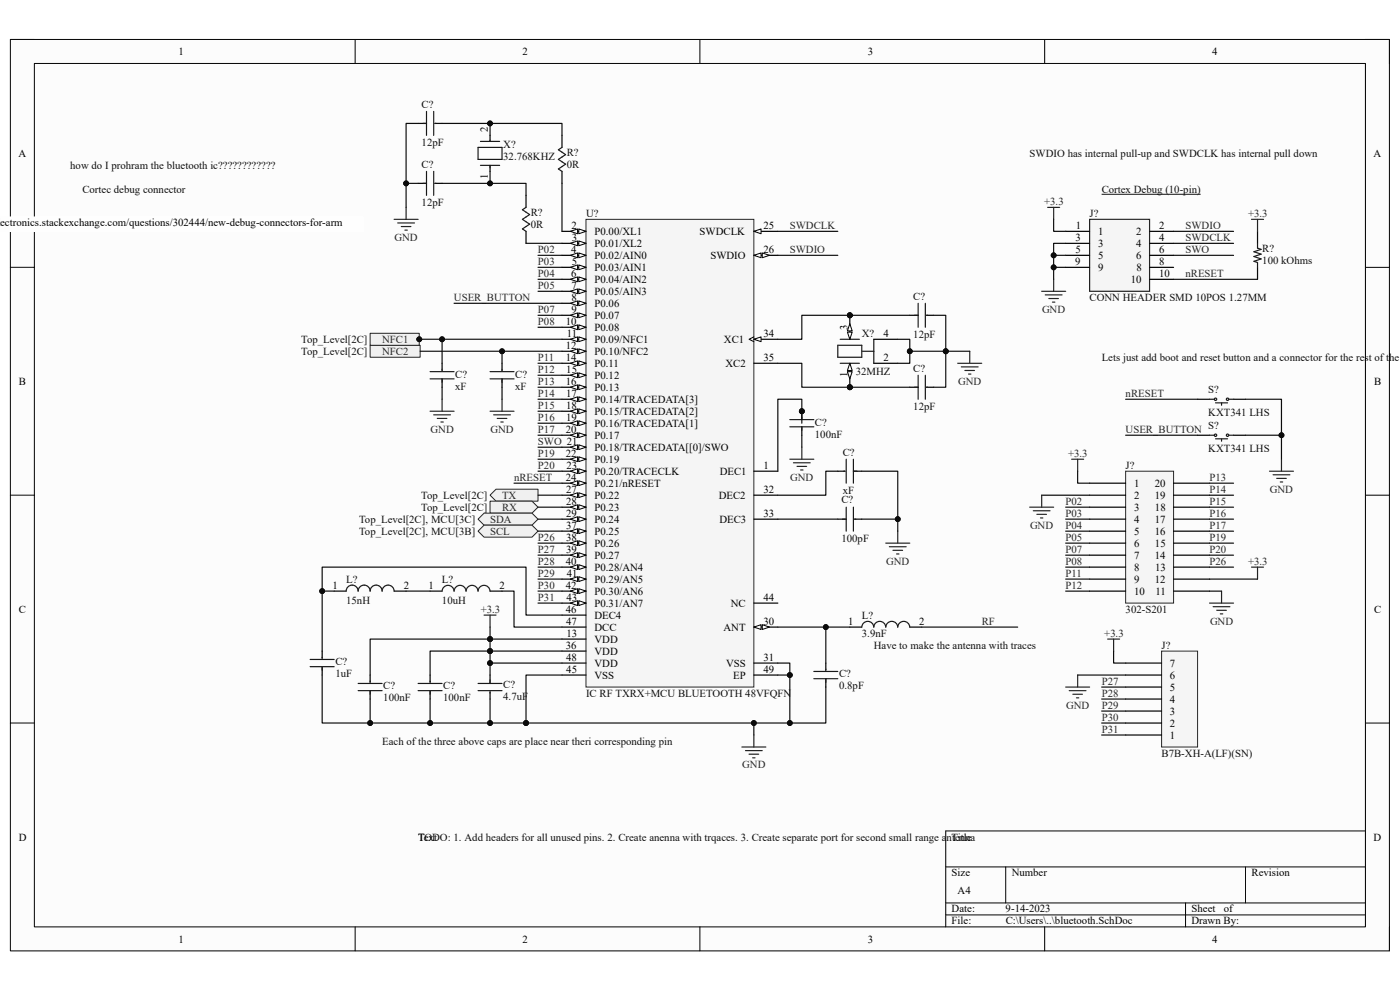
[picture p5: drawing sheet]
<svg xmlns="http://www.w3.org/2000/svg" width="297mm" height="210mm" viewBox="0 0 297 210" stroke-linecap="round" stroke-linejoin="round" font-family="sans-serif">
<defs><g id="words">
<g font-size="2.3">
<text x="37.9" y="11.7">1</text>
<text x="110.9" y="11.7">2</text>
<text x="184.1" y="11.7">3</text>
<text x="257.1" y="11.7">4</text>
<text x="103.5" y="27.9" transform="rotate(-90 103.5 27.9)">2</text>
<text x="3.9" y="33.3">A</text>
<text x="291.4" y="33.3">A</text>
<text x="103.5" y="38" transform="rotate(-90 103.5 38)">1</text>
<text x="-.6" y="48">lectronics.stackexchange.com/questions/302444/new-debug-connectors-for-arm</text>
<text x="121.2" y="53.6">4</text>
<text x="121.2" y="48.6">2</text>
<text x="121.3" y="51.1">3</text>
<text x="126.1" y="49.8">P0.00/XL1</text>
<text x="126.1" y="52.4">P0.01/XL2</text>
<text x="148.4" y="49.8">SWDCLK</text>
<text x="162" y="53.6">26</text>
<text x="162" y="48.6">25</text>
<text x="228.1" y="53.6">5</text>
<text x="228.2" y="51.1">3</text>
<text x="228.3" y="48.6">1</text>
<text x="233" y="49.8">1</text>
<text x="233" y="52.4">3</text>
<text x="241" y="49.8">2</text>
<text x="241" y="52.4">4</text>
<text x="245.9" y="48.6">2</text>
<text x="245.9" y="51.1">4</text>
<text x="245.9" y="53.6">6</text>
<text x="121.2" y="58.7">6</text>
<text x="121.3" y="56.2">5</text>
<text x="126.1" y="54.9">P0.02/AIN0</text>
<text x="126.1" y="57.4">P0.03/AIN1</text>
<text x="126.1" y="60">P0.04/AIN2</text>
<text x="150.7" y="54.9">SWDIO</text>
<text x="228.1" y="56.2">9</text>
<text x="233" y="54.9">5</text>
<text x="233" y="57.4">9</text>
<text x="239.9" y="60">10</text>
<text x="241" y="54.9">6</text>
<text x="241.1" y="57.4">8</text>
<text x="245.9" y="56.2">8</text>
<text x="245.9" y="58.7">10</text>
<text x="121.2" y="61.3">7</text>
<text x="121.2" y="63.8">8</text>
<text x="126.1" y="62.6">P0.05/AIN3</text>
<text x="126.1" y="65.1">P0.06</text>
<text x="120.1" y="68.9">10</text>
<text x="120.3" y="71.5">11</text>
<text x="121.2" y="66.4">9</text>
<text x="126.1" y="67.6">P0.07</text>
<text x="126.1" y="70.2">P0.08</text>
<text x="162" y="71.5">34</text>
<text x="179.8" y="69.9" transform="rotate(-90 179.8 69.9)">3</text>
<text x="187.4" y="71.5">4</text>
<text x="120.1" y="74">12</text>
<text x="120.1" y="76.5">14</text>
<text x="126.1" y="72.7">P0.09/NFC1</text>
<text x="126.1" y="75.3">P0.10/NFC2</text>
<text x="126.1" y="77.8">P0.11</text>
<text x="153.6" y="72.7">XC1</text>
<text x="153.9" y="77.8">XC2</text>
<text x="162" y="76.5">35</text>
<text x="187.4" y="76.5">2</text>
<text x="4" y="81.6">B</text>
<text x="120.1" y="81.6">16</text>
<text x="120.1" y="79.1">15</text>
<text x="126.1" y="80.3">P0.12</text>
<text x="126.1" y="82.9">P0.13</text>
<text x="179.8" y="80" transform="rotate(-90 179.8 80)">1</text>
<text x="291.5" y="81.6">B</text>
<text x="120.1" y="86.7">18</text>
<text x="120.1" y="84.2">17</text>
<text x="120.1" y="89.3">19</text>
<text x="126.1" y="88">P0.15/TRACEDATA[2]</text>
<text x="126.1" y="85.4">P0.14/TRACEDATA[3]</text>
<text x="120.1" y="91.8">20</text>
<text x="126.1" y="90.6">P0.16/TRACEDATA[1]</text>
<text x="126.1" y="93.1">P0.17</text>
<text x="126.1" y="95.6">P0.18/TRACEDATA[[0]/SWO</text>
<text x="120.1" y="96.9">22</text>
<text x="120.1" y="102">24</text>
<text x="120.2" y="99.4">23</text>
<text x="126.1" y="98.2">P0.19</text>
<text x="126.1" y="100.7">P0.20/TRACECLK</text>
<text x="152.7" y="100.7">DEC1</text>
<text x="162" y="99.4">1</text>
<text x="120.1" y="104.5">27</text>
<text x="120.1" y="107.1">28</text>
<text x="126.1" y="103.3">P0.21/nRESET</text>
<text x="126.1" y="105.8">P0.22</text>
<text x="152.5" y="105.8">DEC2</text>
<text x="162" y="104.5">32</text>
<text x="240.6" y="103.3">1</text>
<text x="240.6" y="105.8">2</text>
<text x="245" y="103.3">20</text>
<text x="245" y="105.8">19</text>
<text x="120.1" y="109.6">29</text>
<text x="120.1" y="112.1">37</text>
<text x="126.1" y="108.3">P0.23</text>
<text x="126.1" y="110.9">P0.24</text>
<text x="126.1" y="113.4">P0.25</text>
<text x="152.6" y="110.9">DEC3</text>
<text x="162" y="109.6">33</text>
<text x="240.6" y="108.3">3</text>
<text x="240.6" y="110.9">4</text>
<text x="240.6" y="113.4">5</text>
<text x="245" y="110.9">17</text>
<text x="245" y="113.4">16</text>
<text x="245" y="108.3">18</text>
<text x="120.1" y="119.8">40</text>
<text x="120.1" y="114.7">38</text>
<text x="120.1" y="117.3">39</text>
<text x="126.1" y="116">P0.26</text>
<text x="126.1" y="118.5">P0.27</text>
<text x="240.6" y="116">6</text>
<text x="240.6" y="118.5">7</text>
<text x="245" y="118.5">14</text>
<text x="245" y="116">15</text>
<text x="70.5" y="124.9">1</text>
<text x="85.6" y="124.9">2</text>
<text x="90.9" y="124.9">1</text>
<text x="106" y="124.9">2</text>
<text x="120.1" y="124.9">42</text>
<text x="120.3" y="122.3">41</text>
<text x="126.1" y="121.1">P0.28/AN4</text>
<text x="126.1" y="123.6">P0.29/AN5</text>
<text x="240.6" y="121.1">8</text>
<text x="240.6" y="123.6">9</text>
<text x="245" y="123.6">12</text>
<text x="245.1" y="121.1">13</text>
<text x="4" y="130">C</text>
<text x="120.1" y="130">46</text>
<text x="120.2" y="127.4">43</text>
<text x="126.1" y="126.2">P0.30/AN6</text>
<text x="126.1" y="128.7">P0.31/AN7</text>
<text x="126.1" y="131.2">DEC4</text>
<text x="155" y="128.7">NC</text>
<text x="162" y="127.4">44</text>
<text x="240.6" y="126.2">10</text>
<text x="245.2" y="126.2">11</text>
<text x="291.5" y="130">C</text>
<text x="120.1" y="137.6">36</text>
<text x="120.1" y="132.5">47</text>
<text x="120.2" y="135">13</text>
<text x="126.1" y="133.8">DCC</text>
<text x="126.1" y="136.3">VDD</text>
<text x="153.5" y="133.8">ANT</text>
<text x="162" y="132.5">30</text>
<text x="179.9" y="132.5">1</text>
<text x="195" y="132.5">2</text>
<text x="120.1" y="140.1">48</text>
<text x="120.1" y="142.7">45</text>
<text x="126.1" y="141.4">VDD</text>
<text x="126.1" y="144">VSS</text>
<text x="126.1" y="138.9">VDD</text>
<text x="154.1" y="141.4">VSS</text>
<text x="155.5" y="144">EP</text>
<text x="162" y="140.1">31</text>
<text x="162" y="142.7">49</text>
<text x="248.2" y="144">6</text>
<text x="248.2" y="141.4">7</text>
<text x="248.2" y="149.1">4</text>
<text x="248.2" y="146.5">5</text>
<text x="248.2" y="154.1">2</text>
<text x="248.2" y="151.6">3</text>
<text x="248.2" y="156.7">1</text>
<text x="4" y="178.3">D</text>
<text x="201.9" y="178.3">Title</text>
<text x="291.4" y="178.3">D</text>
<text x="201.9" y="185.9">Size</text>
<text x="214.6" y="185.9">Number</text>
<text x="265.5" y="185.9">Revision</text>
<text x="203.2" y="189.7">A4</text>
<text x="201.9" y="193.5">Date:</text>
<text x="201.9" y="196.1">File:</text>
<text x="213.3" y="193.5">9-14-2023</text>
<text x="213.4" y="196.1">C:\Users\..\bluetooth.SchDoc</text>
<text x="252.8" y="196.1">Drawn By:</text>
<text x="252.8" y="193.5">Sheet</text>
<text x="259.6" y="193.5">of</text>
<text x="37.9" y="199.9">1</text>
<text x="110.9" y="199.9">2</text>
<text x="184.1" y="199.9">3</text>
<text x="257.1" y="199.9">4</text>
</g>
<g font-size="2.3" fill="#0e0e0e">
<text x="89.5" y="22.9">C?</text>
<text x="14.9" y="35.9">how do I prohram the bluetooth ic????????????</text>
<text x="89.5" y="35.6">C?</text>
<text x="89.5" y="31">12pF</text>
<text x="106.8" y="34">32.768KHZ</text>
<text x="106.8" y="31.5">X?</text>
<text x="120.2" y="35.6">0R</text>
<text x="120.2" y="33">R?</text>
<text x="218.4" y="33.3">SWDIO has internal pull-up and SWDCLK has internal pull down</text>
<text x="17.5" y="40.9">Cortec debug connector</text>
<text x="233.7" y="40.9">Cortex Debug (10-pin)</text>
<text x="89.5" y="43.7">12pF</text>
<text x="112.6" y="45.8">R?</text>
<text x="124.3" y="46">U?</text>
<text x="231.1" y="46">J?</text>
<text x="112.6" y="48.3">0R</text>
<text x="267.8" y="53.4">R?</text>
<text x="267.8" y="55.9">100 kOhms</text>
<text x="193.8" y="63.6">C?</text>
<text x="231.1" y="63.8">CONN HEADER SMD 10POS 1.27MM</text>
<text x="182.8" y="71.5">X?</text>
<text x="193.8" y="71.7">12pF</text>
<text x="63.9" y="75.3">Top_Level[2C]</text>
<text x="63.9" y="72.7">Top_Level[2C]</text>
<text x="233.7" y="76.5">Lets just add boot and reset button and a connector for the rest of the p</text>
<text x="96.6" y="82.6">xF</text>
<text x="96.6" y="80.1">C?</text>
<text x="109.3" y="82.6">xF</text>
<text x="109.3" y="80.1">C?</text>
<text x="181.6" y="79.6">32MHZ</text>
<text x="193.8" y="78.8">C?</text>
<text x="256.3" y="83.4">S?</text>
<text x="193.8" y="87">12pF</text>
<text x="256.3" y="88.3">KXT341 LHS</text>
<text x="172.9" y="92.8">100nF</text>
<text x="172.9" y="90.3">C?</text>
<text x="256.3" y="91.1">S?</text>
<text x="256.3" y="95.9">KXT341 LHS</text>
<text x="178.8" y="96.6">C?</text>
<text x="238.8" y="99.4">J?</text>
<text x="89.4" y="105.8">Top_Level[2C]</text>
<text x="178.5" y="106.8">C?</text>
<text x="178.8" y="104.8">xF</text>
<text x="76.2" y="110.9">Top_Level[2C], MCU[3C]</text>
<text x="76.2" y="113.4">Top_Level[2C], MCU[3B]</text>
<text x="89.4" y="108.3">Top_Level[2C]</text>
<text x="178.5" y="114.9">100pF</text>
<text x="73.4" y="123.6">L?</text>
<text x="93.8" y="123.7">L?</text>
<text x="73.4" y="128.2">15nH</text>
<text x="93.8" y="128.2">10uH</text>
<text x="182.8" y="131.3">L?</text>
<text x="238.8" y="130">302-S201</text>
<text x="182.8" y="135">3.9nF</text>
<text x="185.4" y="137.6">Have to make the antenna with traces</text>
<text x="246.4" y="137.6">J?</text>
<text x="71.2" y="143.7">1uF</text>
<text x="71.2" y="141.1">C?</text>
<text x="178" y="143.7">C?</text>
<text x="81.3" y="148.8">100nF</text>
<text x="81.3" y="146.3">C?</text>
<text x="94" y="148.8">100nF</text>
<text x="94" y="146.3">C?</text>
<text x="106.8" y="148.5">4.7uF</text>
<text x="106.8" y="146">C?</text>
<text x="124.3" y="147.8">IC RF TXRX+MCU BLUETOOTH 48VFQFN</text>
<text x="178" y="146.3">0.8pF</text>
<text x="81.1" y="157.9">Each of the three above caps are place near theri corresponding pin</text>
<text x="246.4" y="160.5">B7B-XH-A(LF)(SN)</text>
<text x="88.7" y="178.3">Text</text>
<text x="90" y="178.3">ODO: 1. Add headers for all unused pins. 2. Create anenna with trqaces. 3. Create separate port for second small range antenna</text>
</g>
<g font-size="2.3" fill="#262626">
<text x="221.5" y="43.5">+3.3</text>
<text x="264.8" y="46">+3.3</text>
<text x="83.7" y="51.1">GND</text>
<text x="114.1" y="53.6">P02</text>
<text x="167.6" y="48.6">SWDCLK</text>
<text x="167.6" y="53.6">SWDIO</text>
<text x="251.5" y="48.6">SWDIO</text>
<text x="251.5" y="51.1">SWDCLK</text>
<text x="251.5" y="53.6">SWO</text>
<text x="114.1" y="56.2">P03</text>
<text x="114.1" y="58.7">P04</text>
<text x="251.5" y="58.7">nRESET</text>
<text x="96.3" y="63.8">USER_BUTTON</text>
<text x="114.1" y="61.3">P05</text>
<text x="114.1" y="66.4">P07</text>
<text x="114.1" y="68.9">P08</text>
<text x="221.1" y="66.4">GND</text>
<text x="81.1" y="75.3">NFC2</text>
<text x="81.1" y="72.7">NFC1</text>
<text x="114.1" y="76.5">P11</text>
<text x="114.1" y="79.1">P12</text>
<text x="114.1" y="81.6">P13</text>
<text x="203.3" y="81.6">GND</text>
<text x="114.1" y="84.2">P14</text>
<text x="114.1" y="86.7">P15</text>
<text x="114.1" y="89.3">P16</text>
<text x="238.8" y="84.2">nRESET</text>
<text x="91.4" y="91.8">GND</text>
<text x="104.1" y="91.8">GND</text>
<text x="114.1" y="94.4">SWO 21</text>
<text x="114.1" y="91.8">P17</text>
<text x="238.8" y="91.8">USER_BUTTON</text>
<text x="109.1" y="102">nRESET</text>
<text x="114.1" y="96.9">P19</text>
<text x="114.1" y="99.4">P20</text>
<text x="167.6" y="102">GND</text>
<text x="226.6" y="96.9">+3.3</text>
<text x="256.6" y="102">P13</text>
<text x="106.5" y="105.8">TX</text>
<text x="226.1" y="107.1">P02</text>
<text x="256.6" y="104.5">P14</text>
<text x="256.6" y="107.1">P15</text>
<text x="269.4" y="104.5">GND</text>
<text x="104" y="110.9">SDA</text>
<text x="104" y="113.4">SCL</text>
<text x="106.5" y="108.3">RX</text>
<text x="218.5" y="112.1">GND</text>
<text x="226.1" y="109.6">P03</text>
<text x="226.1" y="112.1">P04</text>
<text x="256.6" y="109.6">P16</text>
<text x="256.6" y="112.1">P17</text>
<text x="114.1" y="114.7">P26</text>
<text x="114.1" y="117.3">P27</text>
<text x="114.1" y="119.8">P28</text>
<text x="188" y="119.8">GND</text>
<text x="226.1" y="114.7">P05</text>
<text x="226.1" y="117.3">P07</text>
<text x="226.1" y="119.8">P08</text>
<text x="256.6" y="114.7">P19</text>
<text x="256.6" y="117.3">P20</text>
<text x="256.6" y="119.8">P26</text>
<text x="264.8" y="119.8">+3.3</text>
<text x="114.1" y="122.3">P29</text>
<text x="114.1" y="124.9">P30</text>
<text x="226.1" y="122.3">P11</text>
<text x="226.1" y="124.9">P12</text>
<text x="102" y="130">+3.3</text>
<text x="114.1" y="127.4">P31</text>
<text x="208.3" y="132.5">RF</text>
<text x="234.3" y="135">+3.3</text>
<text x="256.7" y="132.5">GND</text>
<text x="233.7" y="145.2">P27</text>
<text x="233.7" y="147.8">P28</text>
<text x="226.2" y="150.3">GND</text>
<text x="233.7" y="150.3">P29</text>
<text x="233.7" y="152.9">P30</text>
<text x="233.7" y="155.4">P31</text>
<text x="157.5" y="163">GND</text>
</g>
</g></defs>
<path d="M2.2 8.4h292.6v193.3h-292.6z" fill-rule="evenodd" fill="#fcfcfc"/>
<path d="M2.2 8.4h292.6v193.3h-292.6z" fill="none" stroke="#000" stroke-width=".21"/>
<path d="M7.3 13.5h282.4v183.1h-282.4z" fill-rule="evenodd" fill="#fcfcfc"/>
<g fill="none" stroke="#000" stroke-width=".21">
<path d="M2.2 8.4h5.1M7.3 13.5h282.4v183.1h-282.4zM75.3 8.4v5.1M148.5 8.4v5.1M221.6 8.4v5.1M289.7 8.4h5.1v5.1M2.2 56.7h5.1M289.7 56.7h5.1M2.2 105h5.1M289.7 105.1h5.1M2.2 153.4h5.1M289.7 153.4h5.1"/>
<path d="M289.7 176.3h-89.1v20.3M75.3 196.6v5.1M148.5 196.6v5.1M200.6 183.9h89.1M200.6 191.5h89.1M200.6 194.1h89.1M213.4 183.9v7.6M221.6 196.6v5.1M251.5 191.5v5.1M264.2 183.9v7.6M294.8 196.6v5.1"/>
</g>
<path d="M124.3 46.5h35.6v99.2h-35.6z" fill-rule="evenodd" fill="#f5f5f5"/>
<path d="M124.3 46.5h35.6v99.2h-35.6z" fill="none" stroke="#262626" stroke-width=".21"/>
<path d="M119.2 87.2h5.1" fill="none" stroke="#000" stroke-width=".25"/>
<path d="M122.8 86.7l1.5 .5-1.5 .5z" fill="#fbfbfb"/>
<path d="M122.8 86.7l1.5 .5-1.5 .5z" fill="none" stroke="#000" stroke-width=".21"/>
<path d="M121 87.2l1.5-.5v1z" fill="#fbfbfb"/>
<path d="M121 87.2l1.5-.5v1z" fill="none" stroke="#000" stroke-width=".21"/>
<path d="M119.2 133h5.1M119.2 125.4h5.1" fill="none" stroke="#000" stroke-width=".25"/>
<path d="M122.8 124.9l1.5 .5-1.5 .5z" fill="#fbfbfb"/>
<path d="M122.8 124.9l1.5 .5-1.5 .5z" fill="none" stroke="#000" stroke-width=".21"/>
<path d="M121 125.4l1.5-.5v1z" fill="#fbfbfb"/>
<path d="M121 125.4l1.5-.5v1z" fill="none" stroke="#000" stroke-width=".21"/>
<path d="M119.2 49.1h5.1" fill="none" stroke="#000" stroke-width=".25"/>
<path d="M122.8 48.6l1.5 .5-1.5 .5z" fill="#fbfbfb"/>
<path d="M122.8 48.6l1.5 .5-1.5 .5z" fill="none" stroke="#000" stroke-width=".21"/>
<path d="M121 49.1l1.5-.5v1z" fill="#fbfbfb"/>
<path d="M121 49.1l1.5-.5v1z" fill="none" stroke="#000" stroke-width=".21"/>
<path d="M119.2 51.6h5.1" fill="none" stroke="#000" stroke-width=".25"/>
<path d="M122.8 51.1l1.5 .5-1.5 .5z" fill="#fbfbfb"/>
<path d="M122.8 51.1l1.5 .5-1.5 .5z" fill="none" stroke="#000" stroke-width=".21"/>
<path d="M121 51.6l1.5-.5v1z" fill="#fbfbfb"/>
<path d="M121 51.6l1.5-.5v1z" fill="none" stroke="#000" stroke-width=".21"/>
<path d="M119.2 54.2h5.1" fill="none" stroke="#000" stroke-width=".25"/>
<path d="M122.8 53.7l1.5 .5-1.5 .5z" fill="#fbfbfb"/>
<path d="M122.8 53.7l1.5 .5-1.5 .5z" fill="none" stroke="#000" stroke-width=".21"/>
<path d="M121 54.2l1.5-.5v1z" fill="#fbfbfb"/>
<path d="M121 54.2l1.5-.5v1z" fill="none" stroke="#000" stroke-width=".21"/>
<path d="M119.2 56.7h5.1" fill="none" stroke="#000" stroke-width=".25"/>
<path d="M122.8 56.2l1.5 .5-1.5 .5z" fill="#fbfbfb"/>
<path d="M122.8 56.2l1.5 .5-1.5 .5z" fill="none" stroke="#000" stroke-width=".21"/>
<path d="M121 56.7l1.5-.5v1z" fill="#fbfbfb"/>
<path d="M121 56.7l1.5-.5v1z" fill="none" stroke="#000" stroke-width=".21"/>
<path d="M119.2 59.3h5.1" fill="none" stroke="#000" stroke-width=".25"/>
<path d="M122.8 58.7l1.5 .6-1.5 .5z" fill="#fbfbfb"/>
<path d="M122.8 58.7l1.5 .6-1.5 .5z" fill="none" stroke="#000" stroke-width=".21"/>
<path d="M121 59.3l1.5-.6v1.1z" fill="#fbfbfb"/>
<path d="M121 59.3l1.5-.6v1.1z" fill="none" stroke="#000" stroke-width=".21"/>
<path d="M119.2 61.8h5.1" fill="none" stroke="#000" stroke-width=".25"/>
<path d="M122.8 61.3l1.5 .5-1.5 .5z" fill="#fbfbfb"/>
<path d="M122.8 61.3l1.5 .5-1.5 .5z" fill="none" stroke="#000" stroke-width=".21"/>
<path d="M121 61.8l1.5-.5v1z" fill="#fbfbfb"/>
<path d="M121 61.8l1.5-.5v1z" fill="none" stroke="#000" stroke-width=".21"/>
<path d="M119.2 64.3h5.1" fill="none" stroke="#000" stroke-width=".25"/>
<path d="M122.8 63.8l1.5 .5-1.5 .5z" fill="#fbfbfb"/>
<path d="M122.8 63.8l1.5 .5-1.5 .5z" fill="none" stroke="#000" stroke-width=".21"/>
<path d="M121 64.3l1.5-.5v1z" fill="#fbfbfb"/>
<path d="M121 64.3l1.5-.5v1z" fill="none" stroke="#000" stroke-width=".21"/>
<path d="M119.2 66.9h5.1" fill="none" stroke="#000" stroke-width=".25"/>
<path d="M122.8 66.4l1.5 .5-1.5 .5z" fill="#fbfbfb"/>
<path d="M122.8 66.4l1.5 .5-1.5 .5z" fill="none" stroke="#000" stroke-width=".21"/>
<path d="M121 66.9l1.5-.5v1z" fill="#fbfbfb"/>
<path d="M121 66.9l1.5-.5v1z" fill="none" stroke="#000" stroke-width=".21"/>
<path d="M119.2 69.4h5.1M119.2 140.7h5.1M159.9 140.7h5.1" fill="none" stroke="#000" stroke-width=".25"/>
<path d="M122.8 68.9l1.5 .5-1.5 .5z" fill="#fbfbfb"/>
<path d="M122.8 68.9l1.5 .5-1.5 .5z" fill="none" stroke="#000" stroke-width=".21"/>
<path d="M121 69.4l1.5-.5v1z" fill="#fbfbfb"/>
<path d="M121 69.4l1.5-.5v1z" fill="none" stroke="#000" stroke-width=".21"/>
<path d="M119.2 72h5.1" fill="none" stroke="#000" stroke-width=".25"/>
<path d="M122.8 71.5l1.5 .5-1.5 .5z" fill="#fbfbfb"/>
<path d="M122.8 71.5l1.5 .5-1.5 .5z" fill="none" stroke="#000" stroke-width=".21"/>
<path d="M121 72l1.5-.5v1z" fill="#fbfbfb"/>
<path d="M121 72l1.5-.5v1z" fill="none" stroke="#000" stroke-width=".21"/>
<path d="M119.2 74.5h5.1" fill="none" stroke="#000" stroke-width=".25"/>
<path d="M122.8 74l1.5 .5-1.5 .5z" fill="#fbfbfb"/>
<path d="M122.8 74l1.5 .5-1.5 .5z" fill="none" stroke="#000" stroke-width=".21"/>
<path d="M121 74.5l1.5-.5v1z" fill="#fbfbfb"/>
<path d="M121 74.5l1.5-.5v1z" fill="none" stroke="#000" stroke-width=".21"/>
<path d="M119.2 79.6h5.1M119.2 135.6h5.1" fill="none" stroke="#000" stroke-width=".25"/>
<path d="M122.8 79.1l1.5 .5-1.5 .5z" fill="#fbfbfb"/>
<path d="M122.8 79.1l1.5 .5-1.5 .5z" fill="none" stroke="#000" stroke-width=".21"/>
<path d="M121 79.6l1.5-.5v1z" fill="#fbfbfb"/>
<path d="M121 79.6l1.5-.5v1z" fill="none" stroke="#000" stroke-width=".21"/>
<path d="M119.2 82.1h5.1" fill="none" stroke="#000" stroke-width=".25"/>
<path d="M122.8 81.6l1.5 .5-1.5 .6z" fill="#fbfbfb"/>
<path d="M122.8 81.6l1.5 .5-1.5 .6z" fill="none" stroke="#000" stroke-width=".21"/>
<path d="M121 82.1l1.5-.5v1.1z" fill="#fbfbfb"/>
<path d="M121 82.1l1.5-.5v1.1z" fill="none" stroke="#000" stroke-width=".21"/>
<path d="M119.2 77.1h5.1" fill="none" stroke="#000" stroke-width=".25"/>
<path d="M122.8 76.6l1.5 .5-1.5 .5z" fill="#fbfbfb"/>
<path d="M122.8 76.6l1.5 .5-1.5 .5z" fill="none" stroke="#000" stroke-width=".21"/>
<path d="M121 77.1l1.5-.5v1z" fill="#fbfbfb"/>
<path d="M121 77.1l1.5-.5v1z" fill="none" stroke="#000" stroke-width=".21"/>
<path d="M119.2 84.7h5.1" fill="none" stroke="#000" stroke-width=".25"/>
<path d="M122.8 84.2l1.5 .5-1.5 .5z" fill="#fbfbfb"/>
<path d="M122.8 84.2l1.5 .5-1.5 .5z" fill="none" stroke="#000" stroke-width=".21"/>
<path d="M121 84.7l1.5-.5v1z" fill="#fbfbfb"/>
<path d="M121 84.7l1.5-.5v1z" fill="none" stroke="#000" stroke-width=".21"/>
<path d="M119.2 89.8h5.1" fill="none" stroke="#000" stroke-width=".25"/>
<path d="M122.8 89.3l1.5 .5-1.5 .5z" fill="#fbfbfb"/>
<path d="M122.8 89.3l1.5 .5-1.5 .5z" fill="none" stroke="#000" stroke-width=".21"/>
<path d="M121 89.8l1.5-.5v1z" fill="#fbfbfb"/>
<path d="M121 89.8l1.5-.5v1z" fill="none" stroke="#000" stroke-width=".21"/>
<path d="M159.9 54.2h5.1" fill="none" stroke="#000" stroke-width=".25"/>
<path d="M159.9 54.2l1.6-.5v1z" fill="#fbfbfb"/>
<path d="M159.9 54.2l1.6-.5v1z" fill="none" stroke="#000" stroke-width=".21"/>
<path d="M161.7 53.7l1.5 .5-1.5 .5z" fill="#fbfbfb"/>
<path d="M161.7 53.7l1.5 .5-1.5 .5z" fill="none" stroke="#000" stroke-width=".21"/>
<path d="M159.9 49.1h5.1" fill="none" stroke="#000" stroke-width=".25"/>
<path d="M159.9 49.1l1.6-.5v1z" fill="#fbfbfb"/>
<path d="M159.9 49.1l1.6-.5v1z" fill="none" stroke="#000" stroke-width=".21"/>
<path d="M119.2 92.3h5.1" fill="none" stroke="#000" stroke-width=".25"/>
<path d="M122.8 91.8l1.5 .5-1.5 .5z" fill="#fbfbfb"/>
<path d="M122.8 91.8l1.5 .5-1.5 .5z" fill="none" stroke="#000" stroke-width=".21"/>
<path d="M121 92.3l1.5-.5v1z" fill="#fbfbfb"/>
<path d="M121 92.3l1.5-.5v1z" fill="none" stroke="#000" stroke-width=".21"/>
<path d="M119.2 94.9h5.1" fill="none" stroke="#000" stroke-width=".25"/>
<path d="M122.8 94.4l1.5 .5-1.5 .5z" fill="#fbfbfb"/>
<path d="M122.8 94.4l1.5 .5-1.5 .5z" fill="none" stroke="#000" stroke-width=".21"/>
<path d="M121 94.9l1.5-.5v1z" fill="#fbfbfb"/>
<path d="M121 94.9l1.5-.5v1z" fill="none" stroke="#000" stroke-width=".21"/>
<path d="M119.2 97.4h5.1" fill="none" stroke="#000" stroke-width=".25"/>
<path d="M122.8 96.9l1.5 .5-1.5 .5z" fill="#fbfbfb"/>
<path d="M122.8 96.9l1.5 .5-1.5 .5z" fill="none" stroke="#000" stroke-width=".21"/>
<path d="M121 97.4l1.5-.5v1z" fill="#fbfbfb"/>
<path d="M121 97.4l1.5-.5v1z" fill="none" stroke="#000" stroke-width=".21"/>
<path d="M119.2 100h5.1" fill="none" stroke="#000" stroke-width=".25"/>
<path d="M122.8 99.4l1.5 .6-1.5 .5z" fill="#fbfbfb"/>
<path d="M122.8 99.4l1.5 .6-1.5 .5z" fill="none" stroke="#000" stroke-width=".21"/>
<path d="M121 100l1.5-.6v1.1z" fill="#fbfbfb"/>
<path d="M121 100l1.5-.6v1.1z" fill="none" stroke="#000" stroke-width=".21"/>
<path d="M159.9 105h5.1M119.2 127.9h5.1" fill="none" stroke="#000" stroke-width=".25"/>
<path d="M122.8 127.4l1.5 .5-1.5 .5z" fill="#fbfbfb"/>
<path d="M122.8 127.4l1.5 .5-1.5 .5z" fill="none" stroke="#000" stroke-width=".21"/>
<path d="M121 127.9l1.5-.5v1z" fill="#fbfbfb"/>
<path d="M121 127.9l1.5-.5v1z" fill="none" stroke="#000" stroke-width=".21"/>
<path d="M159.9 133h5.1" fill="none" stroke="#000" stroke-width=".25"/>
<path d="M159.9 133l1.6-.5v1z" fill="#fbfbfb"/>
<path d="M159.9 133l1.6-.5v1z" fill="none" stroke="#000" stroke-width=".21"/>
<path d="M161.7 132.5l1.5 .5-1.5 .5z" fill="#fbfbfb"/>
<path d="M161.7 132.5l1.5 .5-1.5 .5z" fill="none" stroke="#000" stroke-width=".21"/>
<path d="M159.9 72h5.1M159.9 110.1h5.1M119.2 130.5h5.1M119.2 138.1h5.1M159.9 127.9h5.1M119.2 143.2h5.1" fill="none" stroke="#000" stroke-width=".25"/>
<path d="M159.9 72l1.6-.5v1z" fill="#fbfbfb"/>
<path d="M159.9 72l1.6-.5v1zM159.9 71.5l-1 .5 1 .5" fill="none" stroke="#000" stroke-width=".21"/>
<path d="M159.9 77.1h5.1M159.9 100h5.1M119.2 102.5h5.1" fill="none" stroke="#000" stroke-width=".25"/>
<path d="M122.8 102l1.5 .5-1.5 .5z" fill="#fbfbfb"/>
<path d="M122.8 102l1.5 .5-1.5 .5z" fill="none" stroke="#000" stroke-width=".21"/>
<path d="M121 102.5l1.5-.5v1z" fill="#fbfbfb"/>
<path d="M121 102.5l1.5-.5v1z" fill="none" stroke="#000" stroke-width=".21"/>
<path d="M119.2 105h5.1" fill="none" stroke="#000" stroke-width=".25"/>
<path d="M122.8 104.5l1.5 .5-1.5 .6z" fill="#fbfbfb"/>
<path d="M122.8 104.5l1.5 .5-1.5 .6z" fill="none" stroke="#000" stroke-width=".21"/>
<path d="M121 105l1.5-.5v1.1z" fill="#fbfbfb"/>
<path d="M121 105l1.5-.5v1.1z" fill="none" stroke="#000" stroke-width=".21"/>
<path d="M119.2 107.6h5.1" fill="none" stroke="#000" stroke-width=".25"/>
<path d="M122.8 107.1l1.5 .5-1.5 .5z" fill="#fbfbfb"/>
<path d="M122.8 107.1l1.5 .5-1.5 .5z" fill="none" stroke="#000" stroke-width=".21"/>
<path d="M121 107.6l1.5-.5v1z" fill="#fbfbfb"/>
<path d="M121 107.6l1.5-.5v1z" fill="none" stroke="#000" stroke-width=".21"/>
<path d="M119.2 110.1h5.1" fill="none" stroke="#000" stroke-width=".25"/>
<path d="M122.8 109.6l1.5 .5-1.5 .5z" fill="#fbfbfb"/>
<path d="M122.8 109.6l1.5 .5-1.5 .5z" fill="none" stroke="#000" stroke-width=".21"/>
<path d="M121 110.1l1.5-.5v1z" fill="#fbfbfb"/>
<path d="M121 110.1l1.5-.5v1z" fill="none" stroke="#000" stroke-width=".21"/>
<path d="M119.2 112.7h5.1" fill="none" stroke="#000" stroke-width=".25"/>
<path d="M122.8 112.2l1.5 .5-1.5 .5z" fill="#fbfbfb"/>
<path d="M122.8 112.2l1.5 .5-1.5 .5z" fill="none" stroke="#000" stroke-width=".21"/>
<path d="M121 112.7l1.5-.5v1z" fill="#fbfbfb"/>
<path d="M121 112.7l1.5-.5v1z" fill="none" stroke="#000" stroke-width=".21"/>
<path d="M119.2 115.2h5.1" fill="none" stroke="#000" stroke-width=".25"/>
<path d="M122.8 114.7l1.5 .5-1.5 .5z" fill="#fbfbfb"/>
<path d="M122.8 114.7l1.5 .5-1.5 .5z" fill="none" stroke="#000" stroke-width=".21"/>
<path d="M121 115.2l1.5-.5v1z" fill="#fbfbfb"/>
<path d="M121 115.2l1.5-.5v1z" fill="none" stroke="#000" stroke-width=".21"/>
<path d="M119.2 117.8h5.1" fill="none" stroke="#000" stroke-width=".25"/>
<path d="M122.8 117.3l1.5 .5-1.5 .5z" fill="#fbfbfb"/>
<path d="M122.8 117.3l1.5 .5-1.5 .5z" fill="none" stroke="#000" stroke-width=".21"/>
<path d="M121 117.8l1.5-.5v1z" fill="#fbfbfb"/>
<path d="M121 117.8l1.5-.5v1z" fill="none" stroke="#000" stroke-width=".21"/>
<path d="M119.2 120.3h5.1" fill="none" stroke="#000" stroke-width=".25"/>
<path d="M122.8 119.8l1.5 .5-1.5 .5z" fill="#fbfbfb"/>
<path d="M122.8 119.8l1.5 .5-1.5 .5z" fill="none" stroke="#000" stroke-width=".21"/>
<path d="M121 120.3l1.5-.5v1z" fill="#fbfbfb"/>
<path d="M121 120.3l1.5-.5v1z" fill="none" stroke="#000" stroke-width=".21"/>
<path d="M119.2 122.9h5.1" fill="none" stroke="#000" stroke-width=".25"/>
<path d="M122.8 122.3l1.5 .6-1.5 .5z" fill="#fbfbfb"/>
<path d="M122.8 122.3l1.5 .6-1.5 .5z" fill="none" stroke="#000" stroke-width=".21"/>
<path d="M121 122.9l1.5-.6v1.1z" fill="#fbfbfb"/>
<path d="M121 122.9l1.5-.6v1.1z" fill="none" stroke="#000" stroke-width=".21"/>
<path d="M88.7 38.9h1.8M88.7 26.2h1.8M92.3 38.9h1.5M92.3 26.2h1.5M193 66.9h1.8M196.6 66.9h1.5M193 82.1h1.8M196.6 82.1h1.5M159.9 143.2h5.1M175.2 140.7v1.5M175.2 144v1.8" fill="none" stroke="#000" stroke-width=".25"/>
<g fill="none" stroke="#1c1c1c" stroke-width=".25">
<path d="M89.7 38.9h.8M89.7 26.2h.8M90.5 23.6v5.1M90.5 36.4v5M92 23.6v5.1M92 36.4v5M92.3 38.9h.2M92.3 26.2h.2M194 66.9h.8M194.8 64.3v5.1M194.8 79.6v5.1M196.3 64.3v5.1"/>
<path d="M196.3 79.6v5.1M196.6 66.9h.2M194 82.1h.8M196.6 82.1h.2M172.7 144h5M172.7 142.4h5M175.2 141.9v.3M175.2 144v.7"/>
</g>
<circle cx="170.1" cy="87.2" r=".51" fill="#0e0e0e"/>
<circle cx="170.1" cy="87.2" r=".51" fill="none" stroke="#0e0e0e" stroke-width=".21"/>
<path d="M170.1 87.2v1.6M170.1 90.5v1.8" fill="none" stroke="#000" stroke-width=".25"/>
<circle cx="170.1" cy="87.2" r=".51" fill="#0e0e0e"/>
<circle cx="170.1" cy="87.2" r=".51" fill="none" stroke="#0e0e0e" stroke-width=".21"/>
<g fill="none" stroke="#1c1c1c" stroke-width=".25">
<path d="M101.4 31.3h5.1v2.5h-5.1zM101.9 35.1h4.1M101.9 30h4.1M104 29.7v.3M104 35.1v.5M91.2 78.8h5.1M93.8 78.3v.3M104 78.8h5.1M106.5 78.3v.3M91.2 80.4h5.1M93.8 80.4v.7M104 80.4h5.1"/>
<path d="M106.5 80.4v.7M167.6 90.5h5.1M167.6 89h5.1M170.1 88.5v.3M170.1 90.5v.8M178.8 110.1h.7M179.5 107.6v5.1M181 107.6v5.1M181.3 110.1h.3M65.8 139.9h5.1M68.3 139.4v.2M65.8 141.4h5.1"/>
<path d="M68.3 141.4v.8M76 146.5h5.1M76 145h5.1M78.5 144.5v.2M78.5 146.5v.8M88.7 146.5h5.1M88.7 145h5.1M91.2 144.5v.2M91.2 146.5v.8M101.4 146.5h5.1M101.4 145h5.1M104 144.2v.8"/>
<path d="M104 146.8v.2"/>
</g>
<g fill="none" stroke="#000" stroke-width=".25">
<path d="M104 28.7v1.3M104 35.1v1.3M93.8 77.1v1.5M106.5 77.1v1.5M93.8 80.4v1.7M106.5 80.4v1.7M177.7 110.1h1.8M181.3 110.1h1.5M68.3 138.1v1.5M68.3 141.4v1.8M78.5 143.2v1.5M78.5 146.5v1.8"/>
<path d="M91.2 143.2v1.5M91.2 146.5v1.8M104 143.2v1.8M104 146.8v1.5"/>
</g>
<circle cx="180.3" cy="82.1" r=".51" fill="#0e0e0e"/>
<circle cx="180.3" cy="82.1" r=".51" fill="none" stroke="#0e0e0e" stroke-width=".21"/>
<circle cx="180.3" cy="66.9" r=".51" fill="#0e0e0e"/>
<circle cx="180.3" cy="66.9" r=".51" fill="none" stroke="#0e0e0e" stroke-width=".21"/>
<path d="M177.7 73.2h5.1v2.6h-5.1zM178.3 77.1h4M178.3 72h4M182.8 74.5h2.6M185.4 72v5.1" fill="none" stroke="#1c1c1c" stroke-width=".25"/>
<path d="M180.3 77.1v5" fill="none" stroke="#000" stroke-width=".25"/>
<path d="M180.3 77.1l.5 1.5h-1z" fill="#fbfbfb"/>
<path d="M180.3 77.1l.5 1.5h-1z" fill="none" stroke="#000" stroke-width=".21"/>
<path d="M179.8 78.8h1l-.5 1.6z" fill="#fbfbfb"/>
<path d="M179.8 78.8h1l-.5 1.6z" fill="none" stroke="#000" stroke-width=".21"/>
<circle cx="180.3" cy="82.1" r=".51" fill="#0e0e0e"/>
<circle cx="180.3" cy="82.1" r=".51" fill="none" stroke="#0e0e0e" stroke-width=".21"/>
<path d="M180.3 66.9v5.1" fill="none" stroke="#000" stroke-width=".25"/>
<path d="M179.8 70.5h1l-.5 1.5z" fill="#fbfbfb"/>
<path d="M179.8 70.5h1l-.5 1.5z" fill="none" stroke="#000" stroke-width=".21"/>
<path d="M180.3 68.7l.5 1.5h-1z" fill="#fbfbfb"/>
<path d="M180.3 68.7l.5 1.5h-1z" fill="none" stroke="#000" stroke-width=".21"/>
<circle cx="180.3" cy="66.9" r=".51" fill="#0e0e0e"/>
<circle cx="180.3" cy="66.9" r=".51" fill="none" stroke="#0e0e0e" stroke-width=".21"/>
<path d="M185.4 77.1h5.1M185.4 72h5.1M70.9 125.4h2.5M83.6 125.4h2.6" fill="none" stroke="#000" stroke-width=".25"/>
<path d="M73.4 125.4a1.27 1.27 0 0 1 1.3-1.3 1.27 1.27 0 0 1 1.3 1.3 1.27 1.27 0 0 1 1.3-1.3 1.27 1.27 0 0 1 1.2 1.3 1.27 1.27 0 0 1 1.3-1.3 1.27 1.27 0 0 1 1.3 1.3 1.27 1.27 0 0 1 1.2-1.3 1.27 1.27 0 0 1 1.3 1.3" fill="none" stroke="#1c1c1c" stroke-width=".25"/>
<path d="M83.6 46.5h5.1M84.4 47.3h3.5M85.1 48.1h2.1M85.9 48.8h.5M86.2 44v2.5" fill="none" stroke="#262626" stroke-width=".25"/>
<path d="M78.5 73.2h10.6v2.6h-10.6z" fill-rule="evenodd" fill="#f0f0f0"/>
<path d="M78.5 73.2h10.6v2.6h-10.6z" fill="none" stroke="#262626" stroke-width=".21"/>
<path d="M78.5 70.7h10.4v2.5h-10.4z" fill-rule="evenodd" fill="#f0f0f0"/>
<path d="M78.5 70.7h10.4v2.5h-10.4z" fill="none" stroke="#262626" stroke-width=".21"/>
<circle cx="88.9" cy="72" r=".51" fill="#0e0e0e"/>
<circle cx="88.9" cy="72" r=".51" fill="none" stroke="#0e0e0e" stroke-width=".21"/>
<g fill="none" stroke="#262626" stroke-width=".25">
<path d="M203.2 77.1h5.1M203.9 77.8h3.6M204.7 78.6h2M205.5 79.4h.5M205.7 74.5v2.6M91.2 87.2h5.1M92 88h3.6M92.8 88.8h2M93.5 89.5h.5M93.8 84.7v2.5M104 87.2h5.1M104.7 88h3.6"/>
<path d="M105.5 88.8h2M106.3 89.5h.5M106.5 84.7v2.5M167.6 97.4h5.1M168.3 98.2h3.6M169.1 98.9h2M169.9 99.7h.5M170.1 94.9v2.5M187.9 115.2h5.1M188.7 116h3.5M189.4 116.7h2.1M190.2 117.5h.5"/>
<path d="M190.5 112.7v2.5M102.7 130.5h2.5M104 130.5v2.5M157.4 158.5h5.1M158.2 159.2h3.5M158.9 160h2.1M159.9 155.9v2.6M159.7 160.8h.5"/>
</g>
<path d="M119.2 28.7v2.6M119.2 36.4v2.5M111.6 41.4v2.6M111.6 49.1v2.5M177.7 100h1.6M181 100h1.8M91.2 125.4h2.6M104 125.4h2.5M180.3 133h2.5M193 133h2.5" fill="none" stroke="#000" stroke-width=".25"/>
<path d="M119.2 31.3l-.7 .5 1.5 1-1.5 1 1.5 1-1.5 1.1 .7 .5M111.6 44l-.8 .5 1.6 1-1.6 1 1.6 1.1-1.6 1 .8 .5M179 100h.3M179.5 97.4v5.1M181 97.4v5.1M181 100h.8M93.8 125.4a1.27 1.27 0 0 1 1.3-1.2 1.27 1.27 0 0 1 1.2 1.2 1.27 1.27 0 0 1 1.3-1.2 1.27 1.27 0 0 1 1.3 1.2 1.27 1.27 0 0 1 1.2-1.2 1.27 1.27 0 0 1 1.3 1.2 1.27 1.27 0 0 1 1.3-1.2 1.27 1.27 0 0 1 1.3 1.2M182.8 133a1.28 1.28 0 0 1 1.3-1.2 1.28 1.28 0 0 1 1.3 1.2 1.27 1.27 0 0 1 1.2-1.2 1.27 1.27 0 0 1 1.3 1.2 1.27 1.27 0 0 1 1.3-1.2 1.27 1.27 0 0 1 1.3 1.2 1.28 1.28 0 0 1 1.2-1.2 1.28 1.28 0 0 1 1.3 1.2" fill="none" stroke="#1c1c1c" stroke-width=".25"/>
<path d="M104 105l1.2-1.2h8.9v2.5h-8.9z" fill-rule="evenodd" fill="#f0f0f0"/>
<path d="M104 105l1.2-1.2h8.9v2.5h-8.9z" fill="none" stroke="#262626" stroke-width=".21"/>
<path d="M104 106.3h8.9l1.2 1.3-1.2 1.3h-8.9z" fill-rule="evenodd" fill="#f0f0f0"/>
<path d="M104 106.3h8.9l1.2 1.3-1.2 1.3h-8.9z" fill="none" stroke="#262626" stroke-width=".21"/>
<path d="M-.1 46h77.2v3.1h-77.2z" fill-rule="evenodd" fill="#fefefe"/>
<path d="M0 46h77.1v3.1h-77.1" fill="none" stroke="#fefefe" stroke-width=".21"/>
<path d="M231.2 46.5h12.7v15.3h-12.7z" fill-rule="evenodd" fill="#f5f5f5"/>
<path d="M222.3 44h2.5M223.5 44v2.5M223.5 59.3v2.5M231.2 46.5h12.7v15.3h-12.7zM265.5 46.5h2.6M266.8 46.5v2.6M221 61.8h5.1M221.8 62.6h3.5M222.5 63.3h2M223.3 64.1h.5" fill="none" stroke="#262626" stroke-width=".25"/>
<path d="M226.1 49.1h5.1M226.1 51.6h5.1M226.1 54.2h5.1M226.1 56.7h5.1M243.9 49.1h5.1M243.9 51.6h5.1M243.9 54.2h5.1M243.9 56.7h5.1M243.9 59.3h5.1M266.8 49.1v2.5M266.8 56.7v2.6" fill="none" stroke="#000" stroke-width=".25"/>
<path d="M233.7 41.2h21" fill="none" stroke="#0e0e0e" stroke-width=".21"/>
<path d="M266.8 51.6v1l.7 .3-1.5 .5 1.5 .5-1.5 .5 1.5 .5-1.5 .5 .8 .3v1" fill="none" stroke="#1c1c1c" stroke-width=".25"/>
<path d="M102.7 108.9h10.2l1.2 1.2-1.2 1.3h-10.2l-1.3-1.3z" fill-rule="evenodd" fill="#f0f0f0"/>
<path d="M102.7 108.9h10.2l1.2 1.2-1.2 1.3h-10.2l-1.3-1.3z" fill="none" stroke="#262626" stroke-width=".21"/>
<path d="M101.4 112.7l1.3-1.3h10.2l1.2 1.3-1.2 1.3h-10.2z" fill-rule="evenodd" fill="#f0f0f0"/>
<path d="M101.4 112.7l1.3-1.3h10.2l1.2 1.3-1.2 1.3h-10.2z" fill="none" stroke="#262626" stroke-width=".21"/>
<path d="M254.1 84.7h2.5M254.1 92.3h2.5M261.7 84.7h2.5M261.7 92.3h2.5" fill="none" stroke="#000" stroke-width=".25"/>
<g fill="none" stroke="#1c1c1c" stroke-width=".25">
<path d="M256.6 84.7h1M256.6 92.3h1M257.9 85.5h2.5M257.9 93.1h2.5M259.2 85.5v.5M259.2 93.1v.5M260.7 84.7h1M260.7 92.3h1"/>
<circle cx="257.9" cy="92.3" r=".25"/>
<circle cx="257.9" cy="84.7" r=".25"/>
<circle cx="260.4" cy="84.7" r=".25"/>
<circle cx="260.4" cy="92.3" r=".25"/>
</g>
<path d="M269.3 100h5.1M271.9 97.4v2.6M270.1 100.7h3.6M270.8 101.5h2.1M271.6 102.2h.5" fill="none" stroke="#262626" stroke-width=".25"/>
<path d="M238.8 100h10.2v27.9h-10.2z" fill-rule="evenodd" fill="#f5f5f5"/>
<path d="M238.8 100h10.2v27.9h-10.2z" fill="none" stroke="#262626" stroke-width=".21"/>
<g fill="none" stroke="#000" stroke-width=".25">
<path d="M231.2 102.5h7.6M231.2 105.1h7.6M231.2 107.6h7.6M231.2 110.1h7.6M231.2 112.7h7.6M231.2 115.2h7.6M231.2 117.8h7.6M249 102.5h7.6M249 105.1h7.6M249 107.6h7.6M249 110.1h7.6M249 112.7h7.6"/>
<path d="M249 115.2h7.6M249 117.8h7.6M231.2 120.3h7.6M231.2 122.9h7.6M231.2 125.4h7.6M249 120.3h7.6M249 122.9h7.6M249 125.4h7.6"/>
</g>
<g fill="none" stroke="#262626" stroke-width=".25">
<path d="M227.4 97.4h2.5M228.6 97.4v2.6M218.5 107.6h5M219.2 108.4h3.6M220 109.1h2M220.7 109.9h.5M221 105.1v2.5M256.6 127.9h5.1M257.4 128.7h3.5M258.1 129.5h2.1M258.9 130.2h.5M259.2 125.4v2.5"/>
<path d="M265.5 120.3h2.6M266.8 120.3v2.6"/>
</g>
<path d="M246.4 138.1h7.7v20.4h-7.7z" fill-rule="evenodd" fill="#f5f5f5"/>
<path d="M246.4 138.1h7.7v20.4h-7.7z" fill="none" stroke="#262626" stroke-width=".21"/>
<path d="M238.8 155.9h7.6M238.8 153.4h7.6M238.8 150.8h7.6M238.8 148.3h7.6M238.8 145.8h7.6M238.8 143.2h7.6M238.8 140.7h7.6" fill="none" stroke="#000" stroke-width=".25"/>
<path d="M88.7 26.2h-2.5v12.7h2.5" fill="none" stroke="#0e0e0e" stroke-width=".25"/>
<circle cx="86.2" cy="38.9" r=".51" fill="#0e0e0e"/>
<circle cx="86.2" cy="38.9" r=".51" fill="none" stroke="#0e0e0e" stroke-width=".21"/>
<path d="M86.2 38.9v5.1" fill="none" stroke="#0e0e0e" stroke-width=".25"/>
<circle cx="86.2" cy="38.9" r=".51" fill="#0e0e0e"/>
<circle cx="86.2" cy="38.9" r=".51" fill="none" stroke="#0e0e0e" stroke-width=".21"/>
<path d="M89.1 74.5h30.1" fill="none" stroke="#0e0e0e" stroke-width=".25"/>
<circle cx="106.5" cy="74.5" r=".51" fill="#0e0e0e"/>
<circle cx="106.5" cy="74.5" r=".51" fill="none" stroke="#0e0e0e" stroke-width=".21"/>
<path d="M88.7 72h30.5" fill="none" stroke="#0e0e0e" stroke-width=".25"/>
<circle cx="93.8" cy="72" r=".51" fill="#0e0e0e"/>
<circle cx="93.8" cy="72" r=".51" fill="none" stroke="#0e0e0e" stroke-width=".21"/>
<circle cx="88.9" cy="72" r=".51" fill="#0e0e0e"/>
<circle cx="88.9" cy="72" r=".51" fill="none" stroke="#0e0e0e" stroke-width=".21"/>
<path d="M93.8 72v5.1" fill="none" stroke="#0e0e0e" stroke-width=".25"/>
<circle cx="93.8" cy="72" r=".51" fill="#0e0e0e"/>
<circle cx="93.8" cy="72" r=".51" fill="none" stroke="#0e0e0e" stroke-width=".21"/>
<path d="M106.5 74.5v2.6" fill="none" stroke="#0e0e0e" stroke-width=".25"/>
<circle cx="106.5" cy="74.5" r=".51" fill="#0e0e0e"/>
<circle cx="106.5" cy="74.5" r=".51" fill="none" stroke="#0e0e0e" stroke-width=".21"/>
<path d="M180.3 66.9h-10.2v5.1h-5.1M93.8 82.1v2.6M106.5 82.1v2.6" fill="none" stroke="#0e0e0e" stroke-width=".25"/>
<circle cx="180.3" cy="66.9" r=".51" fill="#0e0e0e"/>
<circle cx="180.3" cy="66.9" r=".51" fill="none" stroke="#0e0e0e" stroke-width=".21"/>
<path d="M165 77.1h5.1v5h10.2" fill="none" stroke="#0e0e0e" stroke-width=".25"/>
<circle cx="180.3" cy="82.1" r=".51" fill="#0e0e0e"/>
<circle cx="180.3" cy="82.1" r=".51" fill="none" stroke="#0e0e0e" stroke-width=".21"/>
<path d="M190.5 72h2.5v5.1h-2.5" fill="none" stroke="#0e0e0e" stroke-width=".25"/>
<circle cx="193" cy="74.5" r=".51" fill="#0e0e0e"/>
<circle cx="193" cy="74.5" r=".51" fill="none" stroke="#0e0e0e" stroke-width=".21"/>
<path d="M193 74.5h12.7" fill="none" stroke="#0e0e0e" stroke-width=".25"/>
<circle cx="193" cy="74.5" r=".51" fill="#0e0e0e"/>
<circle cx="193" cy="74.5" r=".51" fill="none" stroke="#0e0e0e" stroke-width=".21"/>
<circle cx="200.6" cy="74.5" r=".51" fill="#0e0e0e"/>
<circle cx="200.6" cy="74.5" r=".51" fill="none" stroke="#0e0e0e" stroke-width=".21"/>
<path d="M180.3 66.9h12.7" fill="none" stroke="#0e0e0e" stroke-width=".25"/>
<circle cx="180.3" cy="66.9" r=".51" fill="#0e0e0e"/>
<circle cx="180.3" cy="66.9" r=".51" fill="none" stroke="#0e0e0e" stroke-width=".21"/>
<path d="M180.3 82.1h12.7" fill="none" stroke="#0e0e0e" stroke-width=".25"/>
<circle cx="180.3" cy="82.1" r=".51" fill="#0e0e0e"/>
<circle cx="180.3" cy="82.1" r=".51" fill="none" stroke="#0e0e0e" stroke-width=".21"/>
<path d="M198.1 66.9h2.5v7.6" fill="none" stroke="#0e0e0e" stroke-width=".25"/>
<circle cx="200.6" cy="74.5" r=".51" fill="#0e0e0e"/>
<circle cx="200.6" cy="74.5" r=".51" fill="none" stroke="#0e0e0e" stroke-width=".21"/>
<path d="M200.6 74.5v7.6h-2.5" fill="none" stroke="#0e0e0e" stroke-width=".25"/>
<circle cx="200.6" cy="74.5" r=".51" fill="#0e0e0e"/>
<circle cx="200.6" cy="74.5" r=".51" fill="none" stroke="#0e0e0e" stroke-width=".21"/>
<path d="M170.1 89.8v-5.1h-5.1v15.3" fill="none" stroke="#0e0e0e" stroke-width=".25"/>
<circle cx="170.1" cy="87.2" r=".51" fill="#0e0e0e"/>
<circle cx="170.1" cy="87.2" r=".51" fill="none" stroke="#0e0e0e" stroke-width=".21"/>
<path d="M170.1 92.3v2.6M177.7 100h-2.5v5.1h-10.2M182.8 100h7.7v12.7M165 110.1h12.7" fill="none" stroke="#0e0e0e" stroke-width=".25"/>
<circle cx="190.5" cy="110.1" r=".51" fill="#0e0e0e"/>
<circle cx="190.5" cy="110.1" r=".51" fill="none" stroke="#0e0e0e" stroke-width=".21"/>
<path d="M182.8 110.1h7.7" fill="none" stroke="#0e0e0e" stroke-width=".25"/>
<circle cx="190.5" cy="110.1" r=".51" fill="#0e0e0e"/>
<circle cx="190.5" cy="110.1" r=".51" fill="none" stroke="#0e0e0e" stroke-width=".21"/>
<path d="M165 140.7h2.6v2.5h-2.6" fill="none" stroke="#0e0e0e" stroke-width=".25"/>
<circle cx="167.6" cy="143.2" r=".51" fill="#0e0e0e"/>
<circle cx="167.6" cy="143.2" r=".51" fill="none" stroke="#0e0e0e" stroke-width=".21"/>
<path d="M119.2 140.7h-15.2v2.5" fill="none" stroke="#0e0e0e" stroke-width=".25"/>
<circle cx="104" cy="140.7" r=".51" fill="#0e0e0e"/>
<circle cx="104" cy="140.7" r=".51" fill="none" stroke="#0e0e0e" stroke-width=".21"/>
<path d="M119.2 138.1h-28v5.1" fill="none" stroke="#0e0e0e" stroke-width=".25"/>
<circle cx="104" cy="138.1" r=".51" fill="#0e0e0e"/>
<circle cx="104" cy="138.1" r=".51" fill="none" stroke="#0e0e0e" stroke-width=".21"/>
<path d="M119.2 143.2h-7.6v10.2" fill="none" stroke="#0e0e0e" stroke-width=".25"/>
<circle cx="111.6" cy="153.4" r=".51" fill="#0e0e0e"/>
<circle cx="111.6" cy="153.4" r=".51" fill="none" stroke="#0e0e0e" stroke-width=".21"/>
<path d="M104 148.3v5.1" fill="none" stroke="#0e0e0e" stroke-width=".25"/>
<circle cx="104" cy="153.4" r=".51" fill="#0e0e0e"/>
<circle cx="104" cy="153.4" r=".51" fill="none" stroke="#0e0e0e" stroke-width=".21"/>
<path d="M68.3 143.2v10.2h43.3" fill="none" stroke="#0e0e0e" stroke-width=".25"/>
<circle cx="78.5" cy="153.4" r=".51" fill="#0e0e0e"/>
<circle cx="78.5" cy="153.4" r=".51" fill="none" stroke="#0e0e0e" stroke-width=".21"/>
<circle cx="91.2" cy="153.4" r=".51" fill="#0e0e0e"/>
<circle cx="91.2" cy="153.4" r=".51" fill="none" stroke="#0e0e0e" stroke-width=".21"/>
<circle cx="104" cy="153.4" r=".51" fill="#0e0e0e"/>
<circle cx="104" cy="153.4" r=".51" fill="none" stroke="#0e0e0e" stroke-width=".21"/>
<circle cx="111.6" cy="153.4" r=".51" fill="#0e0e0e"/>
<circle cx="111.6" cy="153.4" r=".51" fill="none" stroke="#0e0e0e" stroke-width=".21"/>
<path d="M91.2 148.3v5.1" fill="none" stroke="#0e0e0e" stroke-width=".25"/>
<circle cx="91.2" cy="153.4" r=".51" fill="#0e0e0e"/>
<circle cx="91.2" cy="153.4" r=".51" fill="none" stroke="#0e0e0e" stroke-width=".21"/>
<path d="M78.5 148.3v5.1" fill="none" stroke="#0e0e0e" stroke-width=".25"/>
<circle cx="78.5" cy="153.4" r=".51" fill="#0e0e0e"/>
<circle cx="78.5" cy="153.4" r=".51" fill="none" stroke="#0e0e0e" stroke-width=".21"/>
<path d="M119.2 135.6h-40.7v7.6" fill="none" stroke="#0e0e0e" stroke-width=".25"/>
<circle cx="104" cy="135.6" r=".51" fill="#0e0e0e"/>
<circle cx="104" cy="135.6" r=".51" fill="none" stroke="#0e0e0e" stroke-width=".21"/>
<path d="M104 133v2.6" fill="none" stroke="#0e0e0e" stroke-width=".25"/>
<circle cx="104" cy="135.6" r=".51" fill="#0e0e0e"/>
<circle cx="104" cy="135.6" r=".51" fill="none" stroke="#0e0e0e" stroke-width=".21"/>
<path d="M104 135.6v2.5" fill="none" stroke="#0e0e0e" stroke-width=".25"/>
<circle cx="104" cy="135.6" r=".51" fill="#0e0e0e"/>
<circle cx="104" cy="135.6" r=".51" fill="none" stroke="#0e0e0e" stroke-width=".21"/>
<circle cx="104" cy="138.1" r=".51" fill="#0e0e0e"/>
<circle cx="104" cy="138.1" r=".51" fill="none" stroke="#0e0e0e" stroke-width=".21"/>
<path d="M104 138.1v2.6" fill="none" stroke="#0e0e0e" stroke-width=".25"/>
<circle cx="104" cy="138.1" r=".51" fill="#0e0e0e"/>
<circle cx="104" cy="138.1" r=".51" fill="none" stroke="#0e0e0e" stroke-width=".21"/>
<circle cx="104" cy="140.7" r=".51" fill="#0e0e0e"/>
<circle cx="104" cy="140.7" r=".51" fill="none" stroke="#0e0e0e" stroke-width=".21"/>
<path d="M167.6 143.2v10.2h-56" fill="none" stroke="#0e0e0e" stroke-width=".25"/>
<circle cx="167.6" cy="143.2" r=".51" fill="#0e0e0e"/>
<circle cx="167.6" cy="143.2" r=".51" fill="none" stroke="#0e0e0e" stroke-width=".21"/>
<circle cx="167.6" cy="153.4" r=".51" fill="#0e0e0e"/>
<circle cx="167.6" cy="153.4" r=".51" fill="none" stroke="#0e0e0e" stroke-width=".21"/>
<circle cx="159.9" cy="153.4" r=".51" fill="#0e0e0e"/>
<circle cx="159.9" cy="153.4" r=".51" fill="none" stroke="#0e0e0e" stroke-width=".21"/>
<circle cx="111.6" cy="153.4" r=".51" fill="#0e0e0e"/>
<circle cx="111.6" cy="153.4" r=".51" fill="none" stroke="#0e0e0e" stroke-width=".21"/>
<path d="M159.9 153.4v2.5" fill="none" stroke="#0e0e0e" stroke-width=".25"/>
<circle cx="159.9" cy="153.4" r=".51" fill="#0e0e0e"/>
<circle cx="159.9" cy="153.4" r=".51" fill="none" stroke="#0e0e0e" stroke-width=".21"/>
<path d="M68.3 125.4h2.6" fill="none" stroke="#0e0e0e" stroke-width=".25"/>
<circle cx="68.3" cy="125.4" r=".51" fill="#0e0e0e"/>
<circle cx="68.3" cy="125.4" r=".51" fill="none" stroke="#0e0e0e" stroke-width=".21"/>
<path d="M86.2 125.4h5M165 133h15.3" fill="none" stroke="#0e0e0e" stroke-width=".25"/>
<circle cx="175.2" cy="133" r=".51" fill="#0e0e0e"/>
<circle cx="175.2" cy="133" r=".51" fill="none" stroke="#0e0e0e" stroke-width=".21"/>
<path d="M175.2 133v7.7" fill="none" stroke="#0e0e0e" stroke-width=".25"/>
<circle cx="175.2" cy="133" r=".51" fill="#0e0e0e"/>
<circle cx="175.2" cy="133" r=".51" fill="none" stroke="#0e0e0e" stroke-width=".21"/>
<path d="M175.2 145.8v7.6h-7.6" fill="none" stroke="#0e0e0e" stroke-width=".25"/>
<circle cx="167.6" cy="153.4" r=".51" fill="#0e0e0e"/>
<circle cx="167.6" cy="153.4" r=".51" fill="none" stroke="#0e0e0e" stroke-width=".21"/>
<path d="M93.8 38.9h17.8v2.5M111.6 51.6h7.6" fill="none" stroke="#0e0e0e" stroke-width=".25"/>
<circle cx="104" cy="38.9" r=".51" fill="#0e0e0e"/>
<circle cx="104" cy="38.9" r=".51" fill="none" stroke="#0e0e0e" stroke-width=".21"/>
<path d="M93.8 26.2h25.4v2.5M119.2 38.9v10.2" fill="none" stroke="#0e0e0e" stroke-width=".25"/>
<circle cx="104" cy="26.2" r=".51" fill="#0e0e0e"/>
<circle cx="104" cy="26.2" r=".51" fill="none" stroke="#0e0e0e" stroke-width=".21"/>
<path d="M104 36.4v2.5" fill="none" stroke="#0e0e0e" stroke-width=".25"/>
<circle cx="104" cy="38.9" r=".51" fill="#0e0e0e"/>
<circle cx="104" cy="38.9" r=".51" fill="none" stroke="#0e0e0e" stroke-width=".21"/>
<path d="M104 26.2v2.5" fill="none" stroke="#0e0e0e" stroke-width=".25"/>
<circle cx="104" cy="26.2" r=".51" fill="#0e0e0e"/>
<circle cx="104" cy="26.2" r=".51" fill="none" stroke="#0e0e0e" stroke-width=".21"/>
<path d="M226.1 51.6h-2.6v2.6h2.6M195.5 133h20.4" fill="none" stroke="#0e0e0e" stroke-width=".25"/>
<circle cx="223.5" cy="54.2" r=".51" fill="#0e0e0e"/>
<circle cx="223.5" cy="54.2" r=".51" fill="none" stroke="#0e0e0e" stroke-width=".21"/>
<path d="M223.5 54.2v2.5h2.6" fill="none" stroke="#0e0e0e" stroke-width=".25"/>
<circle cx="223.5" cy="54.2" r=".51" fill="#0e0e0e"/>
<circle cx="223.5" cy="54.2" r=".51" fill="none" stroke="#0e0e0e" stroke-width=".21"/>
<circle cx="223.5" cy="56.7" r=".51" fill="#0e0e0e"/>
<circle cx="223.5" cy="56.7" r=".51" fill="none" stroke="#0e0e0e" stroke-width=".21"/>
<path d="M223.5 56.7v2.6" fill="none" stroke="#0e0e0e" stroke-width=".25"/>
<circle cx="223.5" cy="56.7" r=".51" fill="#0e0e0e"/>
<circle cx="223.5" cy="56.7" r=".51" fill="none" stroke="#0e0e0e" stroke-width=".21"/>
<g fill="none" stroke="#0e0e0e" stroke-width=".25">
<path d="M165 49.1h12.7M165 54.2h12.7M223.5 46.5v2.6h2.6M249 49.1h12.7M249 54.2h12.7M249 51.6h12.7M249 59.3h17.8M96.3 64.3h22.9M114.1 94.9h5.1M264.2 92.3h7.7M109.1 102.5h10.1M114.1 105h5.1"/>
<path d="M114.1 107.6h5.1M114.1 110.1h5.1"/>
</g>
<circle cx="271.9" cy="92.3" r=".51" fill="#0e0e0e"/>
<circle cx="271.9" cy="92.3" r=".51" fill="none" stroke="#0e0e0e" stroke-width=".21"/>
<path d="M238.8 92.3h15.3M238.8 84.7h15.3M264.2 84.7h7.7v12.7" fill="none" stroke="#0e0e0e" stroke-width=".25"/>
<circle cx="271.9" cy="92.3" r=".51" fill="#0e0e0e"/>
<circle cx="271.9" cy="92.3" r=".51" fill="none" stroke="#0e0e0e" stroke-width=".21"/>
<g fill="none" stroke="#0e0e0e" stroke-width=".25">
<path d="M114.1 54.2h5.1M114.1 56.7h5.1M114.1 59.3h5.1M114.1 61.8h5.1M114.1 66.9h5.1M114.1 69.4h5.1M114.1 77.1h5.1M114.1 79.6h5.1M114.1 82.1h5.1M114.1 84.7h5.1M114.1 87.2h5.1M114.1 89.8h5.1"/>
<path d="M114.1 92.3h5.1M114.1 97.4h5.1M114.1 100h5.1M114.1 115.2h5.1M114.1 117.8h5.1M119.2 130.5h-7.6v-10.2h-43.3v17.8"/>
</g>
<circle cx="68.3" cy="125.4" r=".51" fill="#0e0e0e"/>
<circle cx="68.3" cy="125.4" r=".51" fill="none" stroke="#0e0e0e" stroke-width=".21"/>
<g fill="none" stroke="#0e0e0e" stroke-width=".25">
<path d="M228.6 100v2.5h2.6M114.1 112.7h5.1M221 105.1h10.2M226.1 107.6h5.1M226.1 110.1h5.1M226.1 112.7h5.1M226.1 115.2h5.1M226.1 117.8h5.1M256.6 107.6h5.1M256.6 110.1h5.1M256.6 112.7h5.1M256.6 115.2h5.1"/>
<path d="M256.6 117.8h5.1M256.6 102.5h5.1M256.6 105.1h5.1M106.5 125.4h2.6v7.6h10.1M114.1 120.3h5.1M114.1 122.9h5.1M114.1 125.4h5.1M114.1 127.9h5.1M226.1 120.3h5.1M226.1 122.9h5.1M226.1 125.4h5.1M236.3 138.1v2.6h2.5"/>
<path d="M256.6 120.3h5.1M256.6 122.9h10.2M256.6 125.4h2.6M228.6 143.2h10.2M233.7 145.8h5.1M233.7 148.3h5.1M233.7 150.8h5.1M233.7 153.4h5.1M233.7 155.9h5.1"/>
</g>
<path d="M235 135.6h2.5M236.3 135.6v2.5M226.1 145.8h5.1M226.8 146.5h3.6M227.6 147.3h2M228.4 148h.5M228.6 143.2v2.6" fill="none" stroke="#262626" stroke-width=".25"/>
<use href="#words"/>
</svg>
